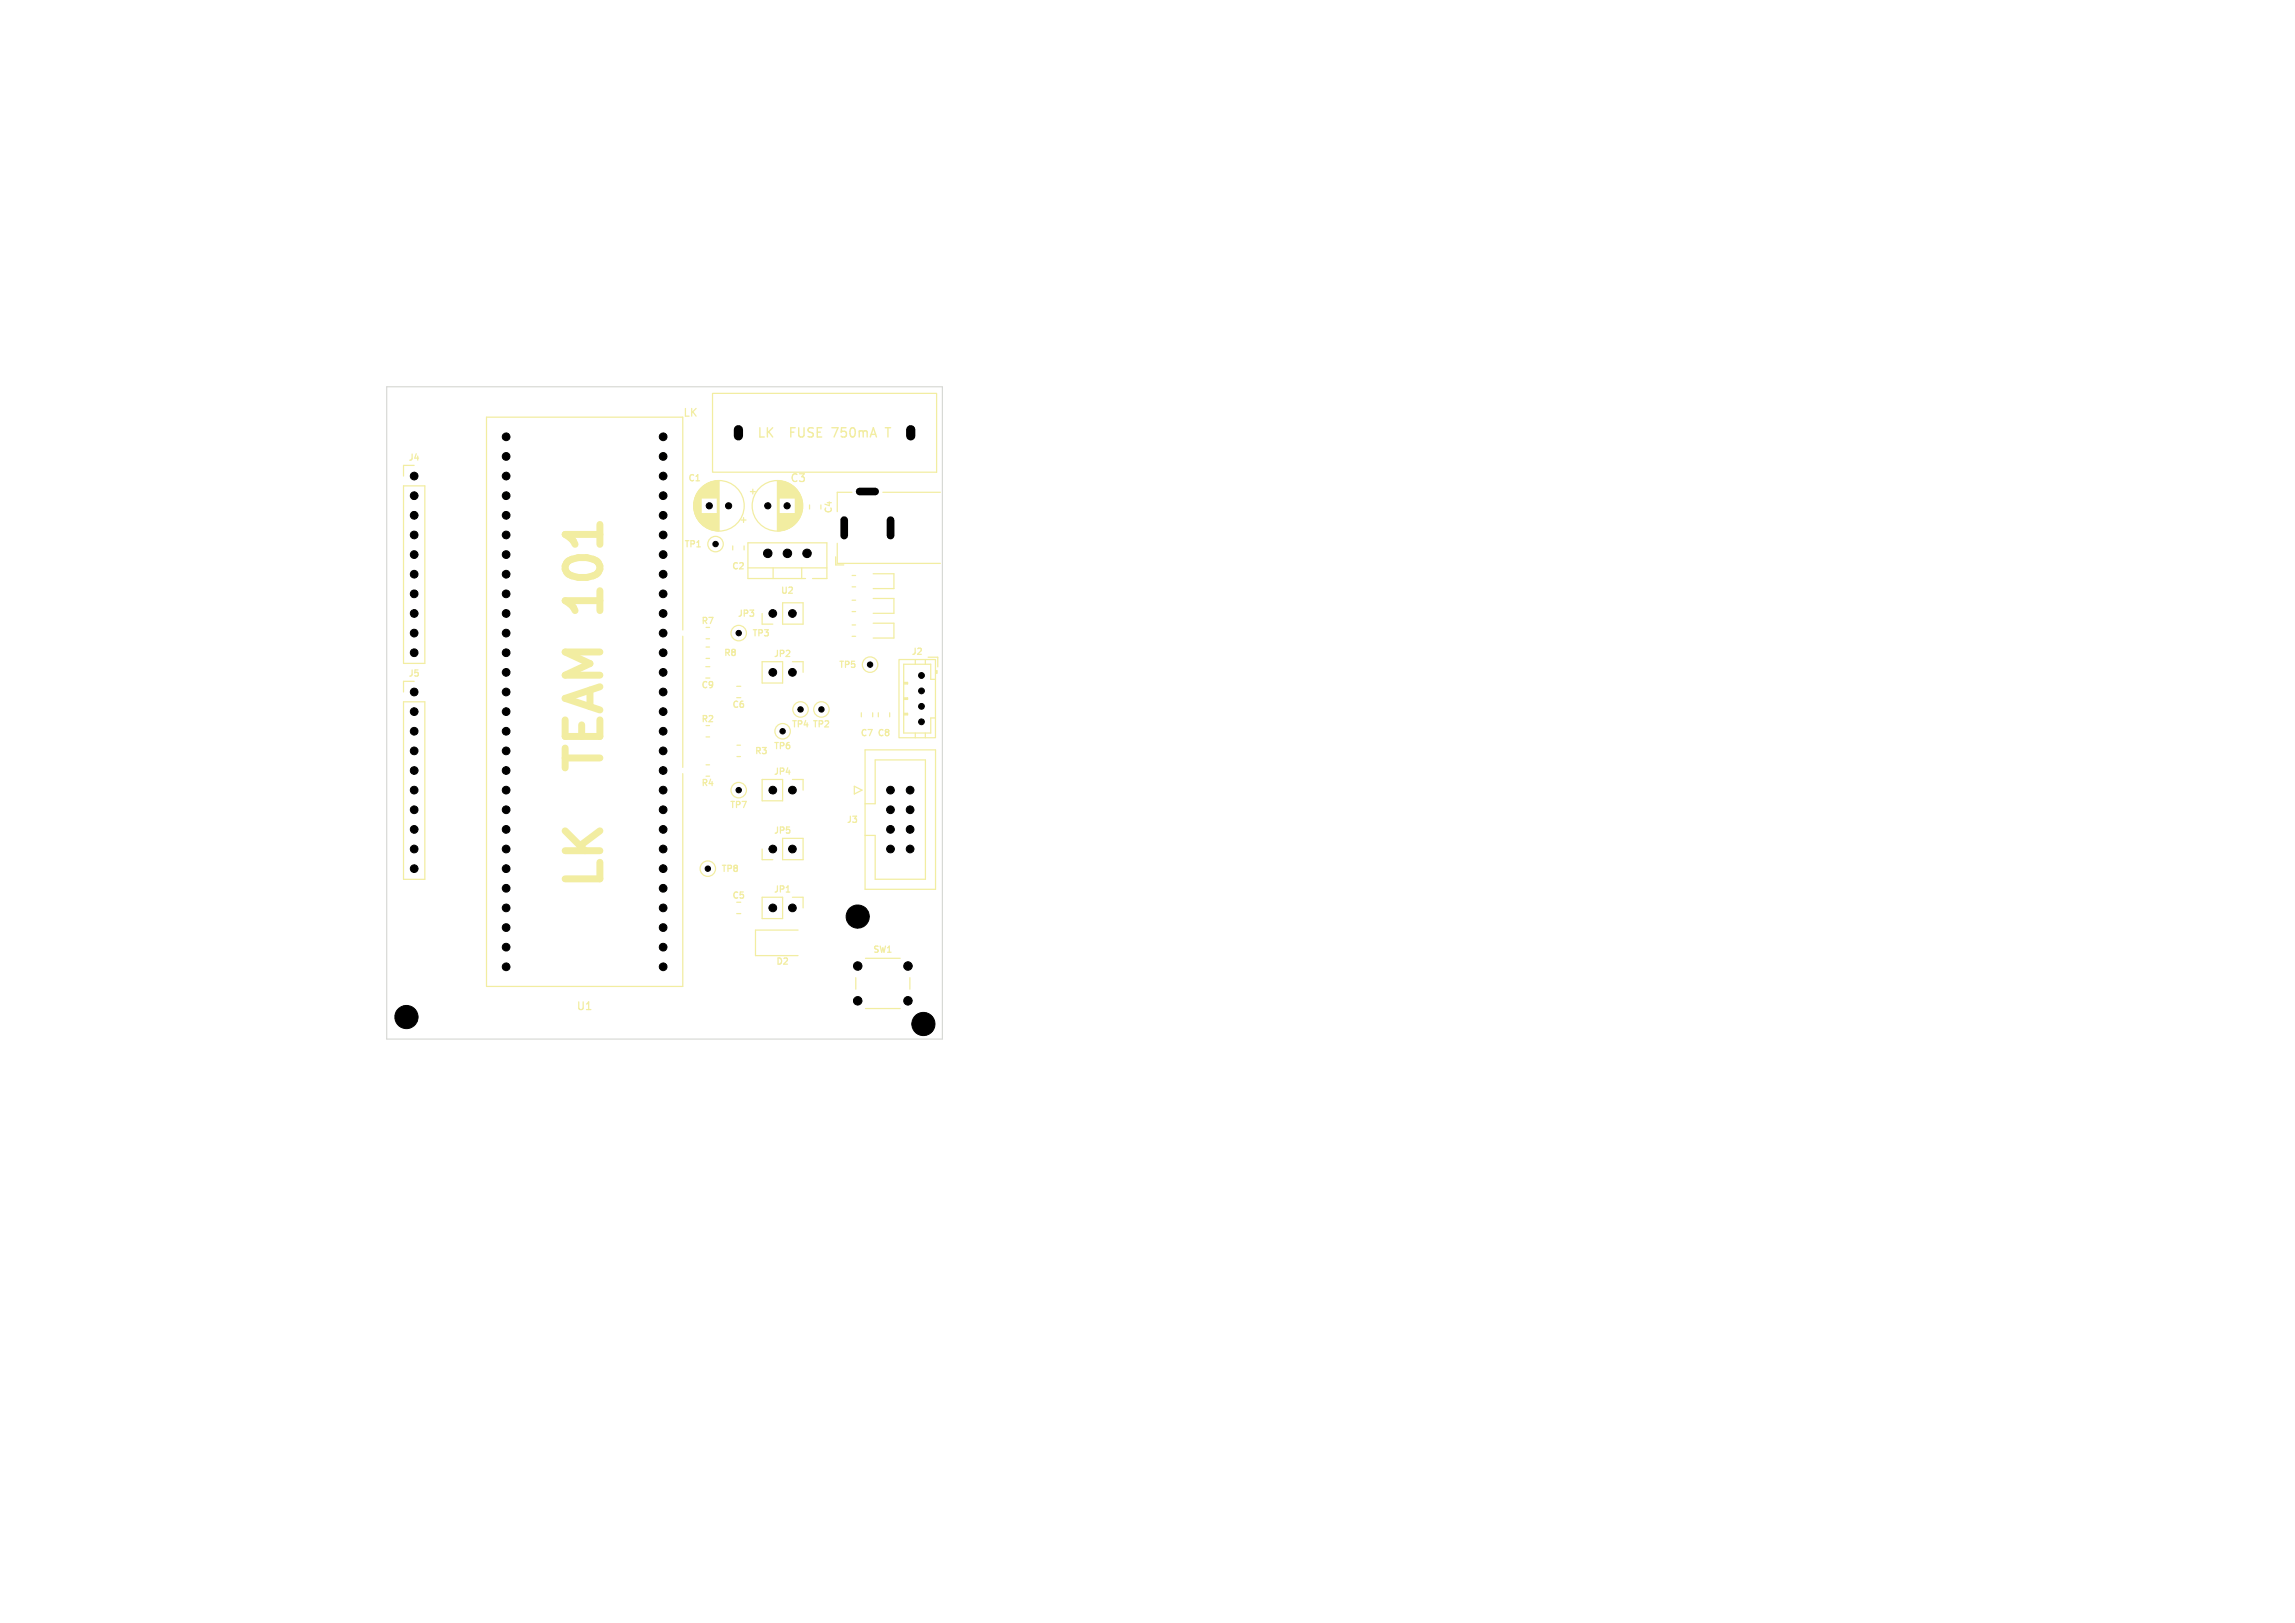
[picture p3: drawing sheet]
<svg xmlns="http://www.w3.org/2000/svg" width="297mm" height="210mm" viewBox="0 0 297 210" stroke-linecap="round" stroke-linejoin="round" font-family="sans-serif">
<defs><g id="words">
<g font-size="6.3" fill="#f2eda1">
<text x="79.2" y="97.1" transform="rotate(-90 79.2 97.1)">TEAM 101</text>
<text x="79.2" y="115.7" transform="rotate(-90 79.2 115.7)">LK</text>
</g>
<g font-size="1.7" fill="#f2eda1">
<text x="97.9" y="56.9">LK</text>
<text x="102.5" y="56.9">FUSE</text>
<text x="108.2" y="56.9">750mA</text>
</g>
<g font-size="1.4" fill="#f2eda1">
<text x="88.4" y="54">LK</text>
<text x="102.2" y="62.6">C3</text>
<text x="74.5" y="130.9">U1</text>
</g>
<g font-size="1.1" fill="#f2eda1">
<text x="52.8" y="59.8">J4</text>
<text x="89" y="62.5">C1</text>
<text x="88.5" y="71">TP1</text>
<text x="107.9" y="66.5" transform="rotate(-90 107.9 66.5)">C4</text>
<text x="94.6" y="73.9">C2</text>
<text x="100.9" y="77">U2</text>
<text x="90.7" y="81">R7</text>
<text x="95.4" y="80">JP3</text>
<text x="97.2" y="82.6">TP3</text>
<text x="52.8" y="87.8">J5</text>
<text x="90.7" y="89.3">C9</text>
<text x="93.6" y="85.1">R8</text>
<text x="100" y="85.2">JP2</text>
<text x="108.5" y="86.6">TP5</text>
<text x="117.9" y="84.9">J2</text>
<text x="90.7" y="93.7">R2</text>
<text x="94.7" y="91.8">C6</text>
<text x="102.4" y="94.3">TP4 TP2</text>
<text x="111.3" y="95.5">C7 C8</text>
<text x="90.7" y="101.9">R4</text>
<text x="97.6" y="97.8">R3</text>
<text x="100" y="100.5">JP4</text>
<text x="100" y="97.2">TP6</text>
<text x="94.4" y="104.8">TP7</text>
<text x="109.5" y="106.7">J3</text>
<text x="93.2" y="113">TP8</text>
<text x="100" y="108.1">JP5</text>
<text x="94.7" y="116.5">C5</text>
<text x="100" y="115.7">JP1</text>
<text x="100.3" y="125">D2</text>
<text x="112.9" y="123.5">SW1</text>
</g>
</g></defs>
<path d="M73.1 96.8v2.6" fill="none" stroke="#f2eda1" stroke-width=".9"/>
<path d="M107.7 55.3h.8M114.6 55.3h.7M114.9 55.3v1.2" fill="none" stroke="#f2eda1" stroke-width=".18"/>
<g fill="none" stroke="#f2eda1" stroke-width=".16">
<path d="M92.2 50.9h29v10.2h-29zM52.2 62.9h2.8v22.9h-2.8zM53.6 60.2h-1.4v1.4M89.8 65v.9M89.8 64.8v1.3M89.9 64.6v1.7M89.9 64.5v1.9M90 64.4v2.1M90 64.3v2.3M90 64.2v2.5M90.1 64.1v2.7M90.1 64v2.9"/>
<path d="M90.2 63.9v3.1M90.2 63.8v3.3M90.3 63.7v3.5M90.4 63.6v3.7M90.4 63.5v3.9M90.5 63.5v3.9M90.5 63.4v4.1M90.6 63.4v4.1M90.6 63.3v4.3M90.7 63.2v4.5M90.8 63.1v1.3M90.8 66.5v1.3"/>
<path d="M90.9 63v1.4M90.9 66.5v1.4M91 63v1.4M91 66.5v1.4M91 62.9v1.5M91 66.5v1.5M91.1 62.9v1.5M91.1 66.5v1.5M91.1 62.8v1.6M91.1 66.5v1.6M91.2 62.8v1.6M91.2 66.5v1.6"/>
<path d="M91.3 62.7v1.7M91.3 66.5v1.7M91.4 62.7v1.7M91.4 66.5v1.7M91.4 62.6v1.8M91.4 66.5v1.8M91.5 62.6v1.8M91.5 66.5v1.8M91.6 62.6v1.8M91.6 66.5v1.8M91.6 62.5v1.9M91.6 66.5v1.9"/>
<path d="M91.7 62.5v1.9M91.7 66.5v1.9M91.8 62.5v1.9M91.8 66.5v1.9M91.8 62.4v2M91.8 66.5v2M91.9 62.4v2M91.9 66.5v2M92 62.4v2M92 66.5v2M92.1 62.4v2M92.1 66.5v2"/>
<path d="M92.2 62.3v2.1M92.2 66.5v2.1M92.3 62.3v2.1M92.3 66.5v2.1M92.4 62.3v2.1M92.4 66.5v2.1M92.5 62.3v2.1M92.5 66.5v2.1M92.6 62.3v2.1M92.6 66.5v2.1M92.6 66.5v2.2M92.6 62.2v2.2"/>
<path d="M92.7 62.2v2.2M92.7 66.5v2.2M92.8 62.2v2.2M92.8 66.5v2.2M92.8 62.2v6.5M92.9 62.2v6.5M93 62.2v6.5M94.8 70.6v.6M95.9 67.3h.6M96.2 67v.6M96.3 70.6v.6M96.8 73.5h10.2"/>
<path d="M97.1 63.6h.6M97.4 63.3v.6M98.6 79.4v1.4h1.4M100.1 73.5v1.4M100.6 62.2v6.5M100.7 62.2v6.5M100.8 62.2v6.5M100.8 62.2v2.2M100.8 66.5v2.2M100.9 62.2v2.2M100.9 66.5v2.2M101 62.2v2.2"/>
<path d="M101 66.5v2.2M101 62.3v2.1M101.1 62.3v2.1M101.1 66.5v2.1M101.2 62.3v2.1M101.2 66.5v2.1M101.3 78h2.6v2.8h-2.6zM101.3 62.3v2.1M101.3 66.5v2.1M101.4 62.3v2.1M101.4 66.5v2.1M101.5 62.3v2.1"/>
<path d="M101.5 66.5v2.1M101.5 62.4v2M101.5 66.5v2M101.6 62.4v2M101.6 66.5v2M101.7 62.4v2M101.7 66.5v2M101.8 62.4v2M101.8 66.5v2M101.8 62.5v1.9M101.8 66.5v1.9M101.9 62.5v1.9"/>
<path d="M101.9 66.5v1.9M102 62.5v1.9M102 66.5v1.9M102 62.6v1.8M102 66.5v1.8M102.1 62.6v1.8M102.1 66.5v1.8M102.2 62.6v1.8M102.2 66.5v1.8M102.3 62.7v1.7M102.3 66.5v1.7M102.4 62.7v1.7"/>
<path d="M102.4 66.5v1.7M102.4 62.8v1.6M102.4 66.5v1.6M102.5 62.8v1.6M102.5 66.5v1.6M102.6 62.9v1.5M102.6 66.5v1.5M102.7 62.9v1.5M102.7 66.5v1.5M102.7 63v1.4M102.7 66.5v1.4M102.8 63v1.4"/>
<path d="M102.8 66.5v1.4M102.8 63.1v1.3M102.8 66.5v1.3M102.9 63.1v1.3M102.9 66.5v1.3M102.9 63.2v4.5M103 63.2v4.5M103 63.3v4.3M103.1 63.3v4.3M103.1 63.4v4.1M103.2 63.5v3.9M103.2 63.6v3.7"/>
<path d="M103.3 63.6v3.7M103.3 63.7v3.5M103.4 63.7v3.5M103.4 63.8v3.3M103.5 63.9v3.1M103.5 64v2.9M103.6 64.1v2.7M103.6 64.2v2.5M103.6 64.3v2.3M103.7 64.4v2.1M103.7 64.5v1.9M103.7 73.5v1.4"/>
<path d="M103.8 64.6v1.7M103.8 64.8v1.3M103.9 65v.9M104.3 74.9h-7.5v-4.7h10.2v4.7h-1.9M104.8 65.3v.6M106.2 65.3v.6M108.1 72.1v1h1.1M108.3 70.3v2.6h13.4M110.2 63.7h-1.9v2.5M110.3 74.5h.4M110.3 75.9h.4M110.3 77.7h.4"/>
<path d="M110.3 79.1h.4M113 74.2h2.7v2h-2.7M113 77.4h2.7v2h-2.7M114.3 63.7h7.4M52.2 90.8h2.8v23h-2.8zM53.6 88.2h-1.4v1.3M88.4 81.5v-27.5h-25.4v73.6h25.4v-27.5M88.4 82.3v17M91.3 86.3h.6M91.3 87.7h.6M91.4 82.7h.4M91.4 95.4h.4"/>
<path d="M91.4 83.7h.4M91.4 85.2h.4M91.4 99h.4M95.3 88.8h.6M95.3 90.3h.6M95.4 96.4h.4M95.4 97.9h.4M98.6 85.6h2.7v2.8h-2.7zM102.5 85.6h1.4v1.4M110.3 80.9h.4M110.3 82.3h.4M111.5 92.2v.6"/>
<path d="M112 97h9.1v18.1h-9.1zM112.9 92.2v.6M113 80.6h2.7v2h-2.7M113.7 92.2v.6M115.1 92.2v.6M116.3 85.3h4.8v10.2h-4.8zM117 88.4h.4M117 88.3h.4v.2h-.4M117 90.3h.4v.2h-.4M117 90.4h.4M117 92.3h.4v.2h-.4M117 92.4h.4"/>
<path d="M118.5 85.3v.7M118.5 94.9v.6M119.7 85.3v.7M119.7 94.9v.6M120.1 85h1.3v1.3M121.1 87.9h-.6v-1.9h-3.5v8.9h3.5v-2h.6M121.1 86.8h.2v.3h-.2M121.2 86.8v.3M91.4 100.4h.4M95.3 118.2h.6M98.6 100.9h2.7v2.7h-2.7zM98.6 109.9v1.3h1.4"/>
<path d="M98.6 116.1h2.7v2.8h-2.7zM101.3 108.5h2.6v2.7h-2.6zM101.8 115.4h.4M102.5 100.9h1.4v1.3M102.5 116.1h1.4v1.4M110.6 101.7l1 .5-1 .5zM112 104h1.3v-5.7h6.5v15.5h-6.5v-5.7h-1.3M103.3 120.4h-5.5v3.3h5.5M110.8 126.5v1.5M112 130.5h4.5M112 124h4.5M117.8 126.5v1.5"/>
<circle cx="92.6" cy="70.4" r="1"/>
<circle cx="93" cy="65.4" r="3.3"/>
<circle cx="100.6" cy="65.4" r="3.3"/>
<circle cx="95.6" cy="81.9" r="1"/>
<circle cx="101.3" cy="94.6" r="1"/>
<circle cx="103.6" cy="91.8" r="1"/>
<circle cx="106.3" cy="91.8" r="1"/>
<circle cx="112.6" cy="86" r="1"/>
<circle cx="91.6" cy="112.4" r="1"/>
<circle cx="95.6" cy="102.2" r="1"/>
</g>
<path d="M50 50.1h72v84.4h-72z" fill="none" stroke="#d0d2cd" stroke-width=".13"/>
<g fill="#000" stroke="#000" stroke-width=".13">
<circle cx="65.5" cy="56.5" r=".5"/>
<circle cx="65.5" cy="59.1" r=".5"/>
<circle cx="85.8" cy="56.5" r=".5"/>
<circle cx="85.8" cy="59.1" r=".5"/>
<circle cx="53.6" cy="79.4" r=".5"/>
<circle cx="53.6" cy="76.8" r=".5"/>
<circle cx="53.6" cy="66.7" r=".5"/>
<circle cx="53.6" cy="61.6" r=".5"/>
<circle cx="53.6" cy="69.2" r=".5"/>
<circle cx="53.6" cy="74.3" r=".5"/>
<circle cx="53.6" cy="71.8" r=".5"/>
<circle cx="53.6" cy="64.1" r=".5"/>
<circle cx="65.5" cy="66.7" r=".5"/>
<circle cx="65.5" cy="76.8" r=".5"/>
<circle cx="65.5" cy="74.3" r=".5"/>
<circle cx="65.5" cy="61.6" r=".5"/>
<circle cx="65.5" cy="79.4" r=".5"/>
<circle cx="65.5" cy="64.1" r=".5"/>
<circle cx="65.5" cy="71.8" r=".5"/>
<circle cx="65.5" cy="69.2" r=".5"/>
<circle cx="85.8" cy="74.3" r=".5"/>
<circle cx="85.8" cy="69.2" r=".5"/>
<circle cx="85.8" cy="64.1" r=".5"/>
<circle cx="85.8" cy="76.8" r=".5"/>
<circle cx="85.8" cy="71.8" r=".5"/>
<circle cx="85.8" cy="61.6" r=".5"/>
<circle cx="85.8" cy="66.7" r=".5"/>
<circle cx="85.8" cy="79.4" r=".5"/>
<circle cx="91.8" cy="65.4" r=".4"/>
<circle cx="92.6" cy="70.4" r=".35"/>
<circle cx="94.3" cy="65.4" r=".4"/>
<circle cx="99.4" cy="65.4" r=".4"/>
<circle cx="99.4" cy="71.6" r=".55"/>
<circle cx="100" cy="79.4" r=".5"/>
<circle cx="101.9" cy="65.4" r=".4"/>
<circle cx="101.9" cy="71.6" r=".55"/>
<circle cx="102.6" cy="79.4" r=".5"/>
<circle cx="104.4" cy="71.6" r=".55"/>
<circle cx="53.6" cy="89.5" r=".5"/>
<circle cx="53.6" cy="99.7" r=".5"/>
<circle cx="53.6" cy="97.2" r=".5"/>
<circle cx="53.6" cy="81.9" r=".5"/>
<circle cx="53.6" cy="92.1" r=".5"/>
<circle cx="53.6" cy="94.6" r=".5"/>
<circle cx="53.6" cy="84.5" r=".5"/>
<circle cx="65.5" cy="81.9" r=".5"/>
<circle cx="65.5" cy="87" r=".5"/>
<circle cx="65.5" cy="84.5" r=".5"/>
<circle cx="65.5" cy="89.5" r=".5"/>
<circle cx="65.5" cy="97.2" r=".5"/>
<circle cx="65.5" cy="92.1" r=".5"/>
<circle cx="65.5" cy="94.6" r=".5"/>
<circle cx="65.5" cy="99.7" r=".5"/>
<circle cx="85.8" cy="84.5" r=".5"/>
<circle cx="85.8" cy="97.2" r=".5"/>
<circle cx="85.8" cy="89.5" r=".5"/>
<circle cx="85.8" cy="92.1" r=".5"/>
<circle cx="85.8" cy="81.9" r=".5"/>
<circle cx="85.8" cy="87" r=".5"/>
<circle cx="85.8" cy="99.7" r=".5"/>
<circle cx="85.8" cy="94.6" r=".5"/>
<circle cx="95.6" cy="81.9" r=".35"/>
<circle cx="100" cy="87" r=".5"/>
<circle cx="101.3" cy="94.6" r=".35"/>
<circle cx="102.6" cy="87" r=".5"/>
<circle cx="103.6" cy="91.8" r=".35"/>
<circle cx="106.3" cy="91.8" r=".35"/>
<circle cx="112.6" cy="86" r=".35"/>
<circle cx="119.3" cy="91.4" r=".37"/>
<circle cx="119.3" cy="87.4" r=".37"/>
<circle cx="119.3" cy="89.4" r=".37"/>
<circle cx="119.3" cy="93.4" r=".37"/>
<circle cx="53.6" cy="102.2" r=".5"/>
<circle cx="53.6" cy="109.9" r=".5"/>
<circle cx="53.6" cy="107.3" r=".5"/>
<circle cx="53.6" cy="112.4" r=".5"/>
<circle cx="53.6" cy="104.8" r=".5"/>
<circle cx="65.5" cy="114.9" r=".5"/>
<circle cx="65.5" cy="109.9" r=".5"/>
<circle cx="65.5" cy="102.2" r=".5"/>
<circle cx="65.5" cy="112.4" r=".5"/>
<circle cx="65.5" cy="117.5" r=".5"/>
<circle cx="65.5" cy="107.3" r=".5"/>
<circle cx="65.5" cy="104.8" r=".5"/>
<circle cx="85.8" cy="109.9" r=".5"/>
<circle cx="85.8" cy="107.3" r=".5"/>
<circle cx="85.8" cy="112.4" r=".5"/>
<circle cx="85.8" cy="104.8" r=".5"/>
<circle cx="85.8" cy="102.2" r=".5"/>
<circle cx="85.8" cy="114.9" r=".5"/>
<circle cx="85.8" cy="117.5" r=".5"/>
<circle cx="91.6" cy="112.4" r=".35"/>
<circle cx="95.6" cy="102.2" r=".35"/>
<circle cx="100" cy="109.9" r=".5"/>
<circle cx="100" cy="102.2" r=".5"/>
<circle cx="100" cy="117.5" r=".5"/>
<circle cx="102.6" cy="102.2" r=".5"/>
<circle cx="102.6" cy="117.5" r=".5"/>
<circle cx="102.6" cy="109.9" r=".5"/>
<circle cx="111" cy="118.6" r="1.5"/>
<circle cx="115.2" cy="107.3" r=".5"/>
<circle cx="115.2" cy="102.2" r=".5"/>
<circle cx="115.2" cy="109.9" r=".5"/>
<circle cx="115.2" cy="104.8" r=".5"/>
<circle cx="117.8" cy="102.2" r=".5"/>
<circle cx="117.8" cy="107.3" r=".5"/>
<circle cx="117.8" cy="109.9" r=".5"/>
<circle cx="117.8" cy="104.8" r=".5"/>
<circle cx="52.6" cy="131.6" r="1.5"/>
<circle cx="65.5" cy="120" r=".5"/>
<circle cx="65.5" cy="122.6" r=".5"/>
<circle cx="65.5" cy="125.1" r=".5"/>
<circle cx="85.8" cy="120" r=".5"/>
<circle cx="85.8" cy="122.6" r=".5"/>
<circle cx="85.8" cy="125.1" r=".5"/>
<circle cx="111" cy="125" r=".55"/>
<circle cx="111" cy="129.5" r=".55"/>
<circle cx="117.5" cy="125" r=".55"/>
<circle cx="117.5" cy="129.5" r=".55"/>
<circle cx="119.5" cy="132.5" r="1.5"/>
</g>
<path d="M95.6 55.6v.8M117.9 55.6v.8" fill="none" stroke="#000" stroke-width="1.2"/>
<path d="M109.3 67.3v2M111.2 63.6h2M115.2 67.3v2" fill="none" stroke="#000" stroke-width="1"/>
<use href="#words"/>
</svg>
